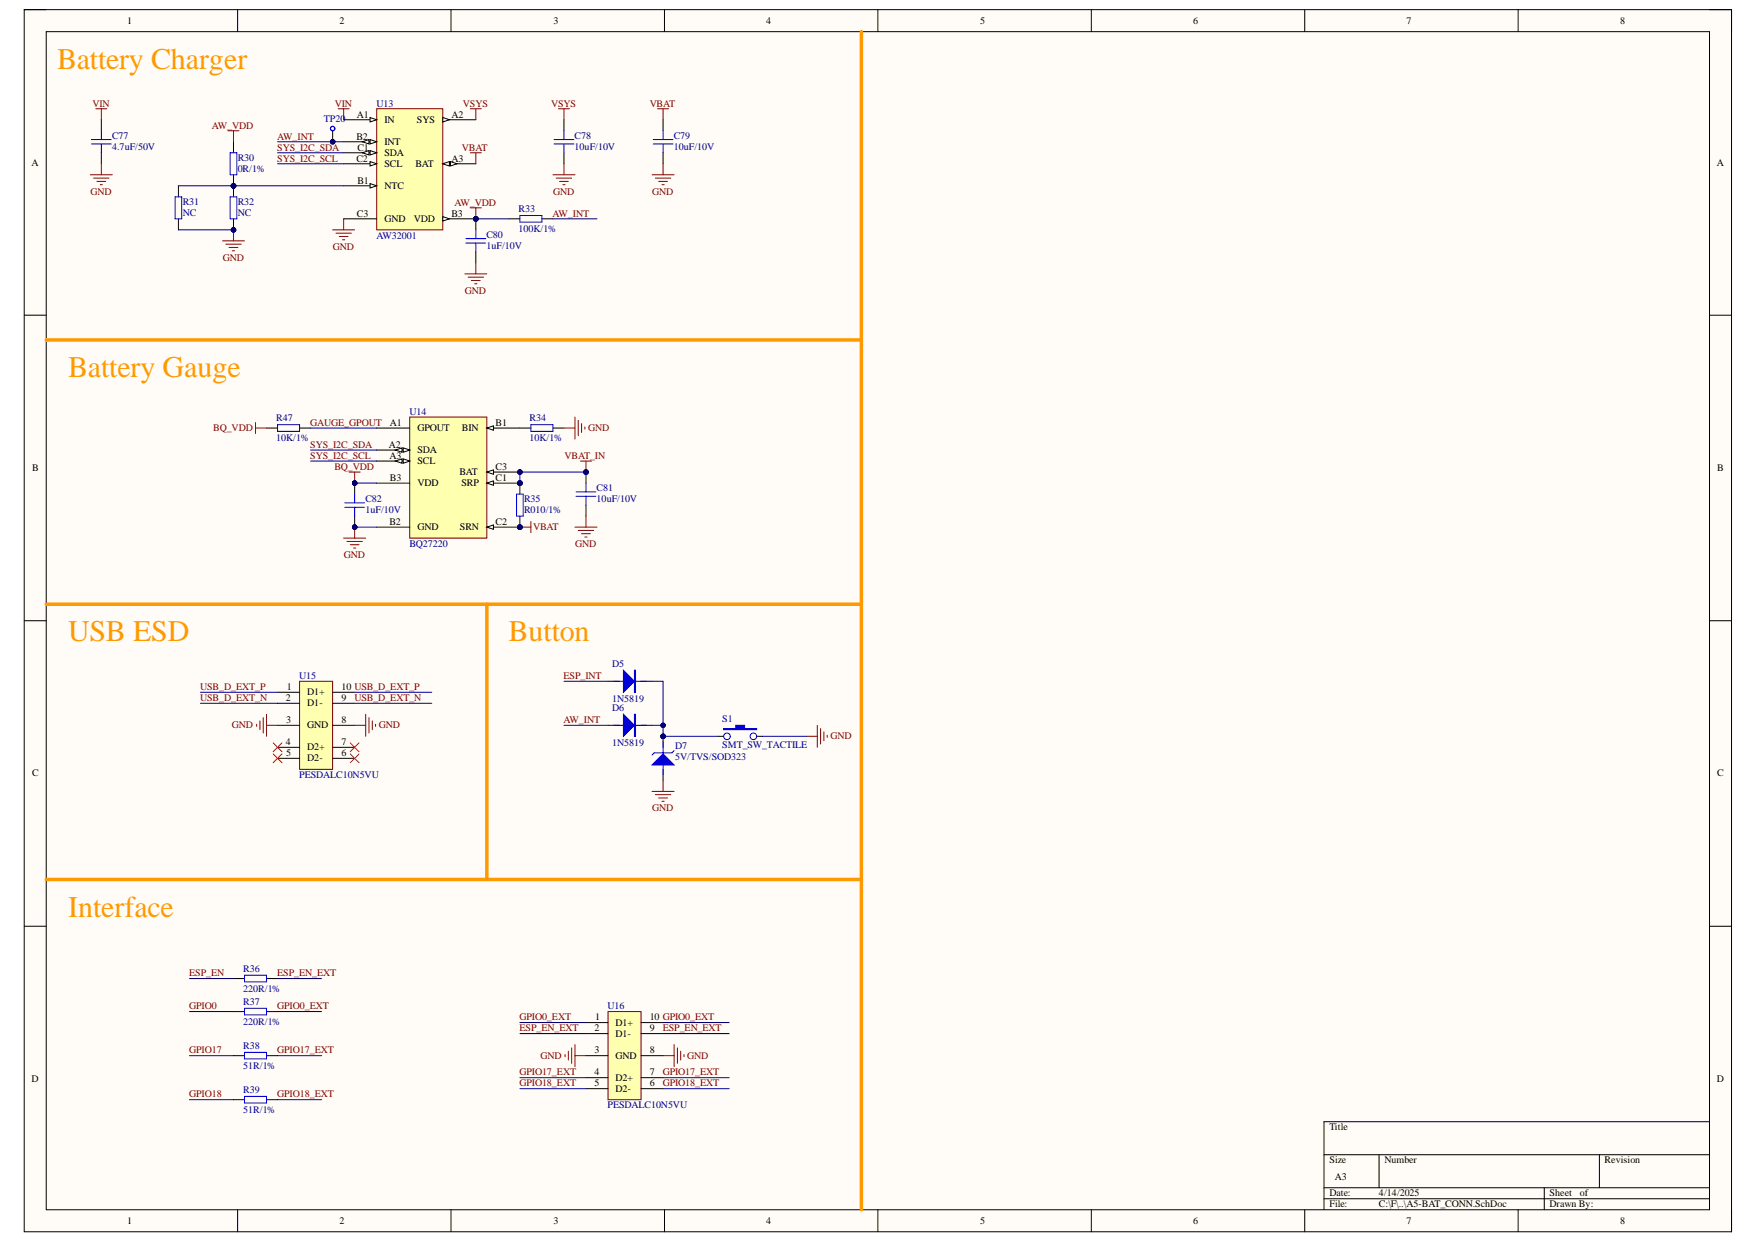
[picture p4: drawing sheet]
<svg xmlns="http://www.w3.org/2000/svg" width="297mm" height="210mm" viewBox="0 0 297 210" stroke-linecap="round" stroke-linejoin="round" font-family="sans-serif">
<defs><g id="words">
<g font-size="5.1" fill="#f90">
<text x="9.6" y="11.7">Battery Charger</text>
<text x="11.5" y="63.8">Battery Gauge</text>
<text x="11.5" y="108.4">USB ESD</text>
<text x="86" y="108.4">Button</text>
<text x="11.5" y="155">Interface</text>
</g>
<g font-size="1.7">
<text x="21.5" y="4.1">1</text>
<text x="57.4" y="4.1">2</text>
<text x="93.6" y="4.1">3</text>
<text x="129.5" y="4.1">4</text>
<text x="165.7" y="4.1">5</text>
<text x="201.7" y="4.1">6</text>
<text x="237.8" y="4.1">7</text>
<text x="273.9" y="4.1">8</text>
<text x="60.2" y="23.6">B2</text>
<text x="60.3" y="19.9">A1</text>
<text x="65" y="20.8">IN</text>
<text x="70.5" y="20.8">SYS</text>
<text x="76.3" y="19.9">A2</text>
<text x="5.3" y="28">A</text>
<text x="60.2" y="27.3">C2</text>
<text x="60.4" y="25.5">C1</text>
<text x="65" y="24.5">INT</text>
<text x="65" y="26.4">SDA</text>
<text x="65" y="28.2">SCL</text>
<text x="70.2" y="28.2">BAT</text>
<text x="76.3" y="27.3">A3</text>
<text x="290.2" y="28">A</text>
<text x="60.4" y="31">B1</text>
<text x="65" y="32">NTC</text>
<text x="60.3" y="36.6">C3</text>
<text x="65" y="37.5">GND</text>
<text x="70" y="37.5">VDD</text>
<text x="76.3" y="36.6">B3</text>
<text x="65.9" y="72">A1</text>
<text x="83.8" y="72">B1</text>
<text x="65.7" y="75.7">A2</text>
<text x="65.8" y="77.5">A3</text>
<text x="70.6" y="72.9">GPOUT</text>
<text x="70.6" y="76.6">SDA</text>
<text x="78.1" y="72.9">BIN</text>
<text x="5.4" y="79.7">B</text>
<text x="65.9" y="81.3">B3</text>
<text x="70.6" y="78.5">SCL</text>
<text x="70.6" y="82.2">VDD</text>
<text x="77.7" y="80.3">BAT</text>
<text x="78" y="82.2">SRP</text>
<text x="83.8" y="81.3">C1</text>
<text x="83.8" y="79.4">C3</text>
<text x="290.3" y="79.7">B</text>
<text x="65.8" y="88.7">B2</text>
<text x="70.6" y="89.6">GND</text>
<text x="77.8" y="89.6">SRN</text>
<text x="83.8" y="88.7">C2</text>
<text x="48.3" y="118.5">2</text>
<text x="48.5" y="116.6">1</text>
<text x="52" y="117.5">D1+</text>
<text x="52" y="119.4">D1-</text>
<text x="57.7" y="118.5">9</text>
<text x="57.7" y="116.6">10 USB_D_EXT_P</text>
<text x="48.3" y="125.9">4</text>
<text x="48.4" y="122.2">3</text>
<text x="52" y="123.1">GND</text>
<text x="57.7" y="125.9">7</text>
<text x="57.7" y="122.2">8</text>
<text x="5.4" y="131.2">C</text>
<text x="48.4" y="127.8">5</text>
<text x="52" y="126.8">D2+</text>
<text x="52" y="128.7">D2-</text>
<text x="57.7" y="127.8">6</text>
<text x="290.3" y="131.2">C</text>
<text x="100.6" y="172.4">1</text>
<text x="104.1" y="173.3">D1+</text>
<text x="109.8" y="172.4">10 GPIO0_EXT</text>
<text x="100.5" y="174.3">2</text>
<text x="100.5" y="178">3</text>
<text x="104.1" y="175.2">D1-</text>
<text x="104.1" y="178.9">GND</text>
<text x="109.8" y="174.3">9</text>
<text x="109.8" y="178">8</text>
<text x="5.3" y="182.9">D</text>
<text x="100.5" y="181.7">4</text>
<text x="100.5" y="183.6">5</text>
<text x="104.1" y="182.6">D2+</text>
<text x="104.1" y="184.5">D2-</text>
<text x="109.8" y="183.6">6</text>
<text x="109.8" y="181.7">7</text>
<text x="290.2" y="182.9">D</text>
<text x="224.7" y="191">Title</text>
<text x="224.7" y="196.6">Size</text>
<text x="234.1" y="196.6">Number</text>
<text x="271.3" y="196.6">Revision</text>
<text x="224.7" y="202.2">Date:</text>
<text x="225.7" y="199.4">A3</text>
<text x="233.1" y="202.2">4/14/2025</text>
<text x="262" y="202.2">Sheet</text>
<text x="267.1" y="202.2">of</text>
<text x="21.5" y="206.8">1</text>
<text x="57.4" y="206.8">2</text>
<text x="93.6" y="206.8">3</text>
<text x="129.5" y="206.8">4</text>
<text x="165.7" y="206.8">5</text>
<text x="201.7" y="206.8">6</text>
<text x="224.7" y="204">File:</text>
<text x="233.1" y="204">C:\F\..\A5-BAT_CONN.SchDoc</text>
<text x="237.8" y="206.8">7</text>
<text x="262" y="204">Drawn By:</text>
<text x="273.9" y="206.8">8</text>
</g>
<g font-size="1.7" fill="#800000">
<text x="15.7" y="18">VIN</text>
<text x="35.8" y="21.7">AW_VDD</text>
<text x="46.9" y="23.6">AW_INT</text>
<text x="56.6" y="18">VIN</text>
<text x="78.3" y="18">VSYS</text>
<text x="93.2" y="18">VSYS</text>
<text x="109.8" y="18">VBAT</text>
<text x="46.9" y="27.3">SYS_I2C_SCL</text>
<text x="46.9" y="25.5">SYS_I2C_SDA</text>
<text x="78.1" y="25.5">VBAT</text>
<text x="15.3" y="32.9">GND</text>
<text x="76.8" y="34.8">AW_VDD</text>
<text x="93.5" y="32.9">GND</text>
<text x="110.3" y="32.9">GND</text>
<text x="93.4" y="36.6">AW_INT</text>
<text x="37.7" y="44.1">GND</text>
<text x="56.3" y="42.2">GND</text>
<text x="78.6" y="49.6">GND</text>
<text x="52.5" y="72">GAUGE_GPOUT</text>
<text x="36" y="72.9">BQ_VDD</text>
<text x="52.5" y="77.5">SYS_I2C_SCL</text>
<text x="52.5" y="75.7">SYS_I2C_SDA</text>
<text x="95.4" y="77.5">VBAT_IN</text>
<text x="99.4" y="72.9">GND</text>
<text x="56.5" y="79.4">BQ_VDD</text>
<text x="90.1" y="89.6">VBAT</text>
<text x="58.1" y="94.3">GND</text>
<text x="97.2" y="92.4">GND</text>
<text x="33.8" y="116.6">USB_D_EXT_P</text>
<text x="33.8" y="118.5">USB_D_EXT_N</text>
<text x="59.9" y="118.5">USB_D_EXT_N</text>
<text x="95.3" y="114.7">ESP_INT</text>
<text x="39.2" y="123.1">GND</text>
<text x="64.1" y="123.1">GND</text>
<text x="95.3" y="122.2">AW_INT</text>
<text x="140.4" y="125">GND</text>
<text x="110.3" y="137.1">GND</text>
<text x="32" y="165">ESP_EN</text>
<text x="46.9" y="165">ESP_EN_EXT</text>
<text x="32" y="170.5">GPIO0</text>
<text x="46.9" y="170.5">GPIO0_EXT</text>
<text x="87.8" y="172.4">GPIO0_EXT</text>
<text x="32" y="178">GPIO17</text>
<text x="46.9" y="178">GPIO17_EXT</text>
<text x="87.8" y="174.3">ESP_EN_EXT</text>
<text x="91.4" y="178.9">GND</text>
<text x="112" y="174.3">ESP_EN_EXT</text>
<text x="116.2" y="178.9">GND</text>
<text x="32" y="185.4">GPIO18</text>
<text x="46.9" y="185.4">GPIO18_EXT</text>
<text x="87.8" y="181.7">GPIO17_EXT</text>
<text x="87.8" y="183.6">GPIO18_EXT</text>
<text x="112" y="181.7">GPIO17_EXT</text>
<text x="112" y="183.6">GPIO18_EXT</text>
</g>
<g font-size="1.7" fill="#000080">
<text x="19" y="23.4">C77</text>
<text x="54.7" y="20.6">TP20</text>
<text x="63.6" y="18">U13</text>
<text x="97.1" y="23.4">C78</text>
<text x="113.9" y="23.4">C79</text>
<text x="19" y="25.3">4.7uF/50V</text>
<text x="40.2" y="27.1">R30</text>
<text x="40.2" y="29">0R/1%</text>
<text x="97.1" y="25.3">10uF/10V</text>
<text x="113.9" y="25.3">10uF/10V</text>
<text x="30.9" y="34.6">R31</text>
<text x="40.2" y="34.6">R32</text>
<text x="87.7" y="35.9">R33</text>
<text x="30.9" y="36.4">NC</text>
<text x="40.2" y="36.4">NC</text>
<text x="63.6" y="40.3">AW32001</text>
<text x="82.2" y="40.2">C80</text>
<text x="87.7" y="39.2">100K/1%</text>
<text x="82.2" y="42">1uF/10V</text>
<text x="46.7" y="71.2">R47</text>
<text x="69.2" y="70.1">U14</text>
<text x="89.5" y="71.2">R34</text>
<text x="46.7" y="74.6">10K/1%</text>
<text x="89.5" y="74.6">10K/1%</text>
<text x="100.9" y="83">C81</text>
<text x="61.8" y="84.8">C82</text>
<text x="61.8" y="86.7">1uF/10V</text>
<text x="88.6" y="84.8">R35</text>
<text x="88.6" y="86.7">R010/1%</text>
<text x="100.9" y="84.8">10uF/10V</text>
<text x="69.2" y="92.4">BQ27220</text>
<text x="103.5" y="112.7">D5</text>
<text x="50.6" y="114.7">U15</text>
<text x="103.5" y="118.6">1N5819</text>
<text x="103.5" y="120.2">D6</text>
<text x="122.1" y="122">S1</text>
<text x="50.6" y="131.5">PESDALC10N5VU</text>
<text x="103.5" y="126.1">1N5819</text>
<text x="114.1" y="126.7">D7</text>
<text x="114.1" y="128.5">5V/TVS/SOD323</text>
<text x="122.1" y="126.5">SMT_SW_TACTILE</text>
<text x="41.1" y="164.2">R36</text>
<text x="41.1" y="167.6">220R/1%</text>
<text x="41.1" y="169.8">R37</text>
<text x="41.1" y="173.2">220R/1%</text>
<text x="102.7" y="170.5">U16</text>
<text x="41.1" y="177.3">R38</text>
<text x="41.1" y="180.6">51R/1%</text>
<text x="41.1" y="184.8">R39</text>
<text x="41.1" y="188.1">51R/1%</text>
<text x="102.7" y="187.3">PESDALC10N5VU</text>
</g>
</g></defs>
<path d="M4.1 1.6h288.6v206.6h-288.6z" fill-rule="evenodd" fill="#fffcf8"/>
<path d="M4.1 1.6h288.6v206.6h-288.6z" fill="none" stroke="#000" stroke-width=".17"/>
<path d="M7.8 5.4h281.2v199.1h-281.2z" fill-rule="evenodd" fill="#fffcf8"/>
<g fill="none" stroke="#000" stroke-width=".17">
<path d="M4.1 1.6h3.7M7.8 5.4h281.2v199.1h-281.2zM40.2 1.6v3.8M76.3 1.6v3.8M112.3 1.6v3.8M148.4 1.6v3.8M184.5 1.6v3.8M220.6 1.6v3.8M256.7 1.6v3.8M289 1.6h3.7v3.8M4.1 53.3h3.7M289 53.3h3.7"/>
<path d="M4.1 104.9h3.7M289 104.9h3.7M4.1 156.5h3.7M289 156.5h3.7M223.8 195.2h65.2M233.1 195.2v5.5M270.4 195.2v5.5M289 189.6h-65.2v14.9M40.2 204.5v3.7M76.3 204.5v3.7M112.3 204.5v3.7M148.4 204.5v3.7"/>
<path d="M184.5 204.5v3.7M220.6 204.5v3.7M223.8 200.7h65.2M223.8 202.6h65.2M256.7 204.5v3.7M261.1 200.7v3.8M292.7 204.5v3.7"/>
</g>
<circle cx="80.4" cy="37" r=".37" fill="#000080"/>
<circle cx="80.4" cy="37" r=".37" fill="none" stroke="#000080" stroke-width=".17"/>
<path d="M63.7 18.4h11.2v20.4h-11.2z" fill-rule="evenodd" fill="#ffffb0"/>
<path d="M63.7 18.4h11.2v20.4h-11.2z" fill="none" stroke="#800000" stroke-width=".17"/>
<path d="M58.1 20.2h5.6" fill="none" stroke="#000" stroke-width=".17"/>
<path d="M62.6 19.9l1.1 .3-1.1 .4z" fill="#f8fcff"/>
<path d="M62.6 19.9l1.1 .3-1.1 .4zM74.9 20.2h5.5" fill="none" stroke="#000" stroke-width=".17"/>
<path d="M74.9 19.9l1.1 .3-1.1 .4z" fill="#f8fcff"/>
<path d="M74.9 19.9l1.1 .3-1.1 .4zM74.9 27.7h5.5" fill="none" stroke="#000" stroke-width=".17"/>
<path d="M74.9 27.7l1.1-.4v.8z" fill="#f8fcff"/>
<path d="M74.9 27.7l1.1-.4v.8z" fill="none" stroke="#000" stroke-width=".17"/>
<path d="M76.2 27.3l1.1 .4-1.1 .4z" fill="#f8fcff"/>
<path d="M58.1 31.4h5.6M76.2 27.3l1.1 .4-1.1 .4z" fill="none" stroke="#000" stroke-width=".17"/>
<path d="M62.6 31l1.1 .4-1.1 .4z" fill="#f8fcff"/>
<path d="M58.1 24h5.6M62.6 31l1.1 .4-1.1 .4z" fill="none" stroke="#000" stroke-width=".17"/>
<path d="M62.6 23.6l1.1 .4-1.1 .3z" fill="#f8fcff"/>
<path d="M62.6 23.6l1.1 .4-1.1 .3z" fill="none" stroke="#000" stroke-width=".17"/>
<path d="M61.3 24l1.1-.4v.7z" fill="#f8fcff"/>
<path d="M61.3 24l1.1-.4v.7zM74.9 37h5.5" fill="none" stroke="#000" stroke-width=".17"/>
<path d="M74.9 36.6l1.1 .4-1.1 .4z" fill="#f8fcff"/>
<path d="M74.9 36.6l1.1 .4-1.1 .4z" fill="none" stroke="#000" stroke-width=".17"/>
<circle cx="80.4" cy="37" r=".37" fill="#000080"/>
<circle cx="80.4" cy="37" r=".37" fill="none" stroke="#000080" stroke-width=".17"/>
<path d="M58.1 25.8h5.6" fill="none" stroke="#000" stroke-width=".17"/>
<path d="M62.6 25.4l1.1 .4-1.1 .4z" fill="#f8fcff"/>
<path d="M62.6 25.4l1.1 .4-1.1 .4z" fill="none" stroke="#000" stroke-width=".17"/>
<path d="M61.3 25.8l1.1-.4v.8z" fill="#f8fcff"/>
<path d="M58.1 27.7h5.6M61.3 25.8l1.1-.4v.8z" fill="none" stroke="#000" stroke-width=".17"/>
<path d="M62.6 27.3l1.1 .4-1.1 .4z" fill="#f8fcff"/>
<path d="M58.1 37h5.6M62.6 27.3l1.1 .4-1.1 .4z" fill="none" stroke="#000" stroke-width=".17"/>
<path d="M56.2 38.8h3.8M56.8 39.4h2.6M57.3 40h1.5M58.1 37v1.8M57.9 40.5h.4" fill="none" stroke="#800000" stroke-width=".17"/>
<circle cx="99.1" cy="79.8" r=".37" fill="#000080"/>
<circle cx="99.1" cy="79.8" r=".37" fill="none" stroke="#000080" stroke-width=".17"/>
<path d="M99.1 79.8v1.8M99.1 85.4v1.8" fill="none" stroke="#000" stroke-width=".17"/>
<circle cx="99.1" cy="79.8" r=".37" fill="#000080"/>
<circle cx="99.1" cy="79.8" r=".37" fill="none" stroke="#000080" stroke-width=".17"/>
<path d="M97.4 83.1h3.3M97.4 83.9h3.3M99.1 81.6v1.5M99.1 83.9v1.5" fill="none" stroke="#00f" stroke-width=".17"/>
<circle cx="60" cy="81.6" r=".37" fill="#000080"/>
<circle cx="60" cy="81.6" r=".37" fill="none" stroke="#000080" stroke-width=".17"/>
<circle cx="60" cy="89.1" r=".37" fill="#000080"/>
<circle cx="60" cy="89.1" r=".37" fill="none" stroke="#000080" stroke-width=".17"/>
<path d="M60 81.6v1.9" fill="none" stroke="#000" stroke-width=".17"/>
<circle cx="60" cy="81.6" r=".37" fill="#000080"/>
<circle cx="60" cy="81.6" r=".37" fill="none" stroke="#000080" stroke-width=".17"/>
<path d="M60 87.2v1.9" fill="none" stroke="#000" stroke-width=".17"/>
<circle cx="60" cy="89.1" r=".37" fill="#000080"/>
<circle cx="60" cy="89.1" r=".37" fill="none" stroke="#000080" stroke-width=".17"/>
<path d="M58.3 85.7h3.3M58.3 85h3.3M60 83.5v1.5M60 85.7v1.5" fill="none" stroke="#00f" stroke-width=".17"/>
<path d="M58.1 90.9h3.7M58.7 91.5h2.6M59.2 92.1h1.5M59.8 92.6h.3M60 89.1v1.8" fill="none" stroke="#800000" stroke-width=".17"/>
<circle cx="60" cy="89.1" r=".37" fill="#000080"/>
<circle cx="60" cy="89.1" r=".37" fill="none" stroke="#000080" stroke-width=".17"/>
<circle cx="87.9" cy="89.1" r=".37" fill="#000080"/>
<circle cx="87.9" cy="89.1" r=".37" fill="none" stroke="#000080" stroke-width=".17"/>
<circle cx="87.9" cy="81.6" r=".37" fill="#000080"/>
<circle cx="87.9" cy="81.6" r=".37" fill="none" stroke="#000080" stroke-width=".17"/>
<path d="M87.9 87.2v1.9" fill="none" stroke="#000" stroke-width=".17"/>
<circle cx="87.9" cy="89.1" r=".37" fill="#000080"/>
<circle cx="87.9" cy="89.1" r=".37" fill="none" stroke="#000080" stroke-width=".17"/>
<path d="M87.9 81.6v1.9" fill="none" stroke="#000" stroke-width=".17"/>
<circle cx="87.9" cy="81.6" r=".37" fill="#000080"/>
<circle cx="87.9" cy="81.6" r=".37" fill="none" stroke="#000080" stroke-width=".17"/>
<path d="M87.3 83.5h1.2v3.7h-1.2z" fill="none" stroke="#00f" stroke-width=".17"/>
<path d="M87.9 89.1h1.9M89.8 88.2v1.8" fill="none" stroke="#800000" stroke-width=".17"/>
<circle cx="87.9" cy="89.1" r=".37" fill="#000080"/>
<circle cx="87.9" cy="89.1" r=".37" fill="none" stroke="#000080" stroke-width=".17"/>
<path d="M98.1 77.9h1.9M99.1 77.9v1.9" fill="none" stroke="#800000" stroke-width=".17"/>
<circle cx="99.1" cy="79.8" r=".37" fill="#000080"/>
<circle cx="99.1" cy="79.8" r=".37" fill="none" stroke="#000080" stroke-width=".17"/>
<path d="M95.3 72.3h1.9M97.2 70.5v3.7M97.8 71v2.6M98.3 71.6v1.5M98.9 72.2v.3M97.2 89.1h3.7M97.8 89.6h2.6M98.3 90.2h1.5M98.9 90.8h.4M99.1 87.2v1.9" fill="none" stroke="#800000" stroke-width=".17"/>
<path d="M87.9 72.3h1.9M93.5 72.3h1.8" fill="none" stroke="#000" stroke-width=".17"/>
<path d="M89.8 71.8h3.7v1.1h-3.7z" fill="none" stroke="#00f" stroke-width=".17"/>
<path d="M50.6 115.1h5.6v14.9h-5.6z" fill-rule="evenodd" fill="#ffffb0"/>
<path d="M57.2 18.4h1.8M58.1 18.4v1.8M50.6 115.1h5.6v14.9h-5.6z" fill="none" stroke="#800000" stroke-width=".17"/>
<path d="M46.9 117h3.7M46.9 118.9h3.7M56.2 117h3.8M56.2 118.9h3.8M46.9 122.6h3.7M46.9 126.3h3.7M46.9 128.2h3.7M56.2 122.6h3.8M56.2 126.3h3.8M56.2 128.2h3.8" fill="none" stroke="#000" stroke-width=".17"/>
<circle cx="80.4" cy="37" r=".37" fill="#000080"/>
<circle cx="80.4" cy="37" r=".37" fill="none" stroke="#000080" stroke-width=".17"/>
<path d="M80.4 37v1.8" fill="none" stroke="#000" stroke-width=".17"/>
<circle cx="80.4" cy="37" r=".37" fill="#000080"/>
<circle cx="80.4" cy="37" r=".37" fill="none" stroke="#000080" stroke-width=".17"/>
<path d="M80.4 42.6v1.8" fill="none" stroke="#000" stroke-width=".17"/>
<path d="M80.4 38.8v1.5M78.8 41.1h3.3M78.8 40.3h3.3M80.4 41.1v1.5" fill="none" stroke="#00f" stroke-width=".17"/>
<path d="M79.5 35.1h1.9M80.4 35.1v1.9M78.6 46.3h3.7M79.1 46.8h2.6M79.7 47.4h1.5M80.3 48h.3M80.4 44.4v1.9" fill="none" stroke="#800000" stroke-width=".17"/>
<circle cx="80.4" cy="37" r=".37" fill="#000080"/>
<circle cx="80.4" cy="37" r=".37" fill="none" stroke="#000080" stroke-width=".17"/>
<g fill="none" stroke="#800000" stroke-width=".17">
<path d="M16.2 18.4h1.9M17.1 18.4v1.8M15.3 29.5h3.7M15.8 30.1h2.6M16.4 30.7h1.5M16.9 31.2h.4M17.1 27.7v1.8M39.5 38.8v1.9M79.5 25.8h1.9M80.4 25.8v1.9M37.6 40.7h3.7M38.2 41.3h2.6"/>
<path d="M38.7 41.8h1.5M39.3 42.4h.4"/>
</g>
<path d="M17.1 20.2v1.9M17.1 25.8v1.9M30.2 31.4v1.9M30.2 37v1.8" fill="none" stroke="#000" stroke-width=".17"/>
<path d="M15.5 23.6h3.3M15.5 24.3h3.3M17.1 22.1v1.5M17.1 24.3v1.5M29.6 33.3h1.1v3.7h-1.1z" fill="none" stroke="#00f" stroke-width=".17"/>
<circle cx="39.5" cy="38.8" r=".37" fill="#000080"/>
<circle cx="39.5" cy="38.8" r=".37" fill="none" stroke="#000080" stroke-width=".17"/>
<circle cx="39.5" cy="31.4" r=".37" fill="#000080"/>
<circle cx="39.5" cy="31.4" r=".37" fill="none" stroke="#000080" stroke-width=".17"/>
<path d="M39.5 29.5v1.9" fill="none" stroke="#000" stroke-width=".17"/>
<circle cx="39.5" cy="31.4" r=".37" fill="#000080"/>
<circle cx="39.5" cy="31.4" r=".37" fill="none" stroke="#000080" stroke-width=".17"/>
<path d="M39.5 24v1.8" fill="none" stroke="#000" stroke-width=".17"/>
<path d="M38.9 25.8h1.1v3.7h-1.1z" fill="none" stroke="#00f" stroke-width=".17"/>
<circle cx="39.5" cy="38.8" r=".37" fill="#000080"/>
<circle cx="39.5" cy="38.8" r=".37" fill="none" stroke="#000080" stroke-width=".17"/>
<circle cx="39.5" cy="31.4" r=".37" fill="#000080"/>
<circle cx="39.5" cy="31.4" r=".37" fill="none" stroke="#000080" stroke-width=".17"/>
<path d="M39.5 37v1.8" fill="none" stroke="#000" stroke-width=".17"/>
<circle cx="39.5" cy="38.8" r=".37" fill="#000080"/>
<circle cx="39.5" cy="38.8" r=".37" fill="none" stroke="#000080" stroke-width=".17"/>
<path d="M39.5 31.4v1.9" fill="none" stroke="#000" stroke-width=".17"/>
<circle cx="39.5" cy="31.4" r=".37" fill="#000080"/>
<circle cx="39.5" cy="31.4" r=".37" fill="none" stroke="#000080" stroke-width=".17"/>
<path d="M38.9 33.3h1.1v3.7h-1.1zM93.7 23.6h3.3M93.7 24.3h3.3M95.3 22.1v1.5M95.3 24.3v1.5M110.4 23.6h3.4M110.4 24.3h3.4M112.1 22.1v1.5M112.1 24.3v1.5" fill="none" stroke="#00f" stroke-width=".17"/>
<g fill="none" stroke="#800000" stroke-width=".17">
<path d="M79.5 18.4h1.9M80.4 18.4v1.8M94.4 18.4h1.9M95.3 18.4v1.8M111.2 18.4h1.8M112.1 18.4v1.8M38.5 22.1h1.9M39.5 22.1v1.9M93.5 29.5h3.7M94 30.1h2.6M94.6 30.7h1.5M95.2 31.2h.3"/>
<path d="M95.3 27.7v1.8M110.2 29.5h3.8M110.8 30.1h2.6M111.4 30.7h1.4M111.9 31.2h.4M112.1 27.7v1.8M43.4 122.4v.4M43.9 121.8v1.5M44.5 121.3v2.6M45.1 120.7v3.7M45.1 122.6h1.8M60 122.6h1.8"/>
<path d="M61.8 120.7v3.7M62.4 121.3v2.6M62.9 121.8v1.5M63.5 122.4v.4"/>
</g>
<path d="M95.3 20.2v1.9M95.3 25.8v1.9M112.1 20.2v1.9M112.1 25.8v1.9" fill="none" stroke="#000" stroke-width=".17"/>
<circle cx="56.2" cy="24" r=".37" fill="#000080"/>
<circle cx="56.2" cy="24" r=".37" fill="none" stroke="#000080" stroke-width=".17"/>
<path d="M56.2 22.1v1.9" fill="none" stroke="#000" stroke-width=".17"/>
<circle cx="56.2" cy="24" r=".37" fill="#000080"/>
<circle cx="56.2" cy="24" r=".37" fill="none" stroke="#000080" stroke-width=".17"/>
<g fill="none" stroke="#00f" stroke-width=".17">
<path d="M41.3 164.8h3.8v1.1h-3.8zM41.3 170.4h3.8v1.1h-3.8zM41.3 177.9h3.8v1.1h-3.8zM41.3 185.3h3.8v1.1h-3.8z"/>
<circle cx="56.2" cy="21.7" r=".38"/>
</g>
<path d="M121.4 124.4h.9M127.9 124.4h1M39.5 165.4h1.8M39.5 171h1.8M39.5 178.4h1.8M45.1 165.4h1.8M45.1 171h1.8M45.1 178.4h1.8M39.5 185.9h1.8M45.1 185.9h1.8" fill="none" stroke="#000" stroke-width=".17"/>
<path d="M122.3 123.1h2.1v-.5h1.5v.5h2v.2h-5.6z" fill-rule="evenodd" fill="#00f"/>
<g fill="none" stroke="#00f" stroke-width=".17">
<path d="M122.3 123.1h2.1v-.5h1.5v.5h2v.2h-5.6z"/>
<circle cx="122.9" cy="124.4" r=".56"/>
<circle cx="127.4" cy="124.4" r=".56"/>
</g>
<circle cx="112.1" cy="124.4" r=".37" fill="#000080"/>
<circle cx="112.1" cy="124.4" r=".37" fill="none" stroke="#000080" stroke-width=".17"/>
<path d="M112.1 124.4v1.9M112.1 130v1.9" fill="none" stroke="#000" stroke-width=".17"/>
<circle cx="112.1" cy="124.4" r=".37" fill="#000080"/>
<circle cx="112.1" cy="124.4" r=".37" fill="none" stroke="#000080" stroke-width=".17"/>
<path d="M112.1 125.4v5.6M113.6 127.2h-3l-.4 .4" fill="none" stroke="#00f" stroke-width=".17"/>
<path d="M110.2 129.3l1.9-1.9 1.9 1.9z" fill="#00f"/>
<path d="M103.7 122.6h5.6M107.3 120.7h.1v3.7h-.1zM110.2 129.3l1.9-1.9 1.9 1.9zM114 126.9l-.4 .3" fill="none" stroke="#00f" stroke-width=".17"/>
<path d="M110.2 133.7h3.8M110.8 134.3h2.6M111.4 134.9h1.4M111.9 135.4h.4M112.1 131.9v1.8M136.3 124.4h1.9M138.2 122.6v3.7M138.7 123.1v2.6M139.3 123.7v1.5M139.8 124.3v.3" fill="none" stroke="#800000" stroke-width=".17"/>
<path d="M102.8 122.6h1.9M108.4 122.6h1.8" fill="none" stroke="#000" stroke-width=".17"/>
<path d="M107.4 120.7v3.7" fill="none" stroke="#00f" stroke-width=".19"/>
<path d="M105.4 120.7l1.9 1.9-1.9 1.8z" fill="#00f"/>
<path d="M87.9 36.4h3.7v1.1h-3.7zM103.7 115.1h5.6M107.3 113.3h.1v3.7h-.1zM105.4 120.7l1.9 1.9-1.9 1.8z" fill="none" stroke="#00f" stroke-width=".17"/>
<path d="M86 37h1.9M91.6 37h1.9M102.8 115.1h1.9M108.4 115.1h1.8" fill="none" stroke="#000" stroke-width=".17"/>
<path d="M107.4 113.3v3.7" fill="none" stroke="#00f" stroke-width=".19"/>
<path d="M105.4 113.3l1.9 1.8-1.9 1.9z" fill="#00f"/>
<path d="M105.4 113.3l1.9 1.8-1.9 1.9z" fill="none" stroke="#00f" stroke-width=".17"/>
<path d="M46.9 27.7h11.2M46.9 25.8h11.2M52.5 77.9h11.2M52.5 76.1h11.2M60 81.6h3.7" fill="none" stroke="#000080" stroke-width=".17"/>
<circle cx="60" cy="81.6" r=".37" fill="#000080"/>
<g fill="none" stroke="#000080" stroke-width=".17">
<path d="M52.5 72.3h11.2M99.1 79.8h-11.2v1.8"/>
<circle cx="60" cy="81.6" r=".37"/>
</g>
<circle cx="99.1" cy="79.8" r=".37" fill="#000080"/>
<circle cx="99.1" cy="79.8" r=".37" fill="none" stroke="#000080" stroke-width=".17"/>
<circle cx="87.9" cy="79.8" r=".37" fill="#000080"/>
<circle cx="87.9" cy="79.8" r=".37" fill="none" stroke="#000080" stroke-width=".17"/>
<circle cx="87.9" cy="81.6" r=".37" fill="#000080"/>
<g fill="none" stroke="#000080" stroke-width=".17">
<path d="M60 89.1h3.7"/>
<circle cx="87.9" cy="81.6" r=".37"/>
</g>
<circle cx="60" cy="89.1" r=".37" fill="#000080"/>
<g fill="none" stroke="#000080" stroke-width=".17">
<path d="M46.9 24h11.2"/>
<circle cx="60" cy="89.1" r=".37"/>
</g>
<circle cx="56.2" cy="24" r=".37" fill="#000080"/>
<g fill="none" stroke="#000080" stroke-width=".17">
<path d="M30.2 31.4h9.3"/>
<circle cx="56.2" cy="24" r=".37"/>
</g>
<circle cx="39.5" cy="31.4" r=".37" fill="#000080"/>
<g fill="none" stroke="#000080" stroke-width=".17">
<path d="M30.2 38.8h9.3"/>
<circle cx="39.5" cy="31.4" r=".37"/>
</g>
<circle cx="39.5" cy="38.8" r=".37" fill="#000080"/>
<g fill="none" stroke="#000080" stroke-width=".17">
<path d="M39.5 31.4h18.6"/>
<circle cx="39.5" cy="38.8" r=".37"/>
</g>
<circle cx="39.5" cy="31.4" r=".37" fill="#000080"/>
<g fill="none" stroke="#000080" stroke-width=".17">
<path d="M33.9 117h13M33.9 118.9h13M60 117h13M60 118.9h13M112.1 124.4h9.3M32 165.4h7.5M32 171h7.5M32 178.4h7.5M46.9 165.4h7.5M46.9 171h7.5M46.9 178.4h7.5M32 185.9h7.5"/>
<path d="M46.9 185.9h7.5"/>
<circle cx="39.5" cy="31.4" r=".37"/>
</g>
<circle cx="112.1" cy="124.4" r=".37" fill="#000080"/>
<g fill="none" stroke="#000080" stroke-width=".17">
<path d="M95.3 122.6h7.5M110.2 122.6h1.9v1.8M128.9 124.4h7.4"/>
<circle cx="112.1" cy="124.4" r=".37"/>
</g>
<circle cx="112.1" cy="122.6" r=".37" fill="#000080"/>
<circle cx="112.1" cy="122.6" r=".37" fill="none" stroke="#000080" stroke-width=".17"/>
<circle cx="112.1" cy="124.4" r=".37" fill="#000080"/>
<g fill="none" stroke="#000080" stroke-width=".17">
<path d="M80.4 37h5.6"/>
<circle cx="112.1" cy="124.4" r=".37"/>
</g>
<circle cx="80.4" cy="37" r=".37" fill="#000080"/>
<g fill="none" stroke="#000080" stroke-width=".17">
<path d="M93.5 37h7.4M95.3 115.1h7.5M110.2 115.1h1.9v7.5"/>
<circle cx="80.4" cy="37" r=".37"/>
</g>
<circle cx="112.1" cy="122.6" r=".37" fill="#000080"/>
<circle cx="112.1" cy="122.6" r=".37" fill="none" stroke="#000080" stroke-width=".17"/>
<path d="M102.8 171h5.6v14.9h-5.6z" fill-rule="evenodd" fill="#ffffb0"/>
<path d="M95.5 178.2v.4M96.1 177.7v1.5M96.6 177.1v2.6M97.2 176.5v3.8M97.2 178.4h1.9M102.8 171h5.6v14.9h-5.6zM112.1 178.4h1.9M114 176.5v3.8M114.5 177.1v2.6M115.1 177.7v1.5M115.6 178.2v.4" fill="none" stroke="#800000" stroke-width=".17"/>
<path d="M99.1 172.8h3.7M99.1 174.7h3.7M99.1 178.4h3.7M108.4 172.8h3.7M108.4 174.7h3.7M108.4 178.4h3.7M99.1 182.1h3.7M99.1 184h3.7M108.4 182.1h3.7M108.4 184h3.7" fill="none" stroke="#000" stroke-width=".17"/>
<path d="M87.9 172.8h11.2M87.9 174.7h11.2M112.1 172.8h11.2M112.1 174.7h11.2M87.9 184h11.2M87.9 182.1h11.2M112.1 184h11.2M112.1 182.1h11.2" fill="none" stroke="#000080" stroke-width=".17"/>
<path d="M46.2 127.4l1.5 1.5M46.2 125.6l1.5 1.4M47.7 127.4l-1.5 1.5M47.7 125.6l-1.5 1.4M59.2 125.6l1.5 1.4M59.2 127.4l1.5 1.5M60.7 125.6l-1.5 1.4M60.7 127.4l-1.5 1.5" fill="none" stroke="#f00" stroke-width=".17"/>
<circle cx="87.9" cy="81.6" r=".37" fill="#000080"/>
<circle cx="87.9" cy="81.6" r=".37" fill="none" stroke="#000080" stroke-width=".17"/>
<circle cx="87.9" cy="89.1" r=".37" fill="#000080"/>
<circle cx="87.9" cy="89.1" r=".37" fill="none" stroke="#000080" stroke-width=".17"/>
<circle cx="87.9" cy="79.8" r=".37" fill="#000080"/>
<circle cx="87.9" cy="79.8" r=".37" fill="none" stroke="#000080" stroke-width=".17"/>
<path d="M69.3 70.5h13v20.4h-13z" fill-rule="evenodd" fill="#ffffb0"/>
<path d="M69.3 70.5h13v20.4h-13z" fill="none" stroke="#800000" stroke-width=".17"/>
<path d="M63.7 72.3h5.6M63.7 76.1h5.6" fill="none" stroke="#000" stroke-width=".17"/>
<path d="M68.2 75.7l1.1 .4-1.1 .3z" fill="#f8fcff"/>
<path d="M68.2 75.7l1.1 .4-1.1 .3z" fill="none" stroke="#000" stroke-width=".17"/>
<path d="M66.8 76.1l1.2-.4v.7z" fill="#f8fcff"/>
<path d="M63.7 77.9h5.6M66.8 76.1l1.2-.4v.7z" fill="none" stroke="#000" stroke-width=".17"/>
<path d="M68.2 77.6l1.1 .3-1.1 .4z" fill="#f8fcff"/>
<path d="M68.2 77.6l1.1 .3-1.1 .4z" fill="none" stroke="#000" stroke-width=".17"/>
<path d="M66.8 77.9l1.2-.3v.7z" fill="#f8fcff"/>
<path d="M66.8 77.9l1.2-.3v.7zM82.3 72.3h5.6" fill="none" stroke="#000" stroke-width=".17"/>
<path d="M82.3 72.3l1.1-.3v.7z" fill="#f8fcff"/>
<path d="M82.3 72.3l1.1-.3v.7zM63.7 89.1h5.6M63.7 81.6h5.6M82.3 81.6h5.6" fill="none" stroke="#000" stroke-width=".17"/>
<path d="M82.3 81.6l1.1-.3v.7z" fill="#f8fcff"/>
<path d="M82.3 81.6l1.1-.3v.7z" fill="none" stroke="#000" stroke-width=".17"/>
<circle cx="87.9" cy="81.6" r=".37" fill="#000080"/>
<circle cx="87.9" cy="81.6" r=".37" fill="none" stroke="#000080" stroke-width=".17"/>
<path d="M82.3 89.1h5.6" fill="none" stroke="#000" stroke-width=".17"/>
<path d="M82.3 89.1l1.1-.4v.8z" fill="#f8fcff"/>
<path d="M82.3 89.1l1.1-.4v.8z" fill="none" stroke="#000" stroke-width=".17"/>
<circle cx="87.9" cy="89.1" r=".37" fill="#000080"/>
<circle cx="87.9" cy="89.1" r=".37" fill="none" stroke="#000080" stroke-width=".17"/>
<path d="M82.3 79.8h5.6" fill="none" stroke="#000" stroke-width=".17"/>
<path d="M82.3 79.8l1.1-.4v.8z" fill="#f8fcff"/>
<path d="M82.3 79.8l1.1-.4v.8z" fill="none" stroke="#000" stroke-width=".17"/>
<circle cx="87.9" cy="79.8" r=".37" fill="#000080"/>
<circle cx="87.9" cy="79.8" r=".37" fill="none" stroke="#000080" stroke-width=".17"/>
<path d="M45.1 72.3h1.8M50.6 72.3h1.9" fill="none" stroke="#000" stroke-width=".17"/>
<path d="M46.9 71.8h3.7v1.1h-3.7z" fill="none" stroke="#00f" stroke-width=".17"/>
<path d="M59 79.8h1.9M60 79.8v1.8" fill="none" stroke="#800000" stroke-width=".17"/>
<circle cx="60" cy="81.6" r=".37" fill="#000080"/>
<circle cx="60" cy="81.6" r=".37" fill="none" stroke="#000080" stroke-width=".17"/>
<path d="M43.2 71.4v1.9M43.2 72.3h1.9" fill="none" stroke="#800000" stroke-width=".17"/>
<path d="M145.6 5.4v199.1M7.8 57.5h137.8M7.8 102.1h137.8M82.3 102.1v46.5M7.8 148.6h137.8" fill="none" stroke="#f90" stroke-width=".59"/>
<use href="#words"/>
</svg>
